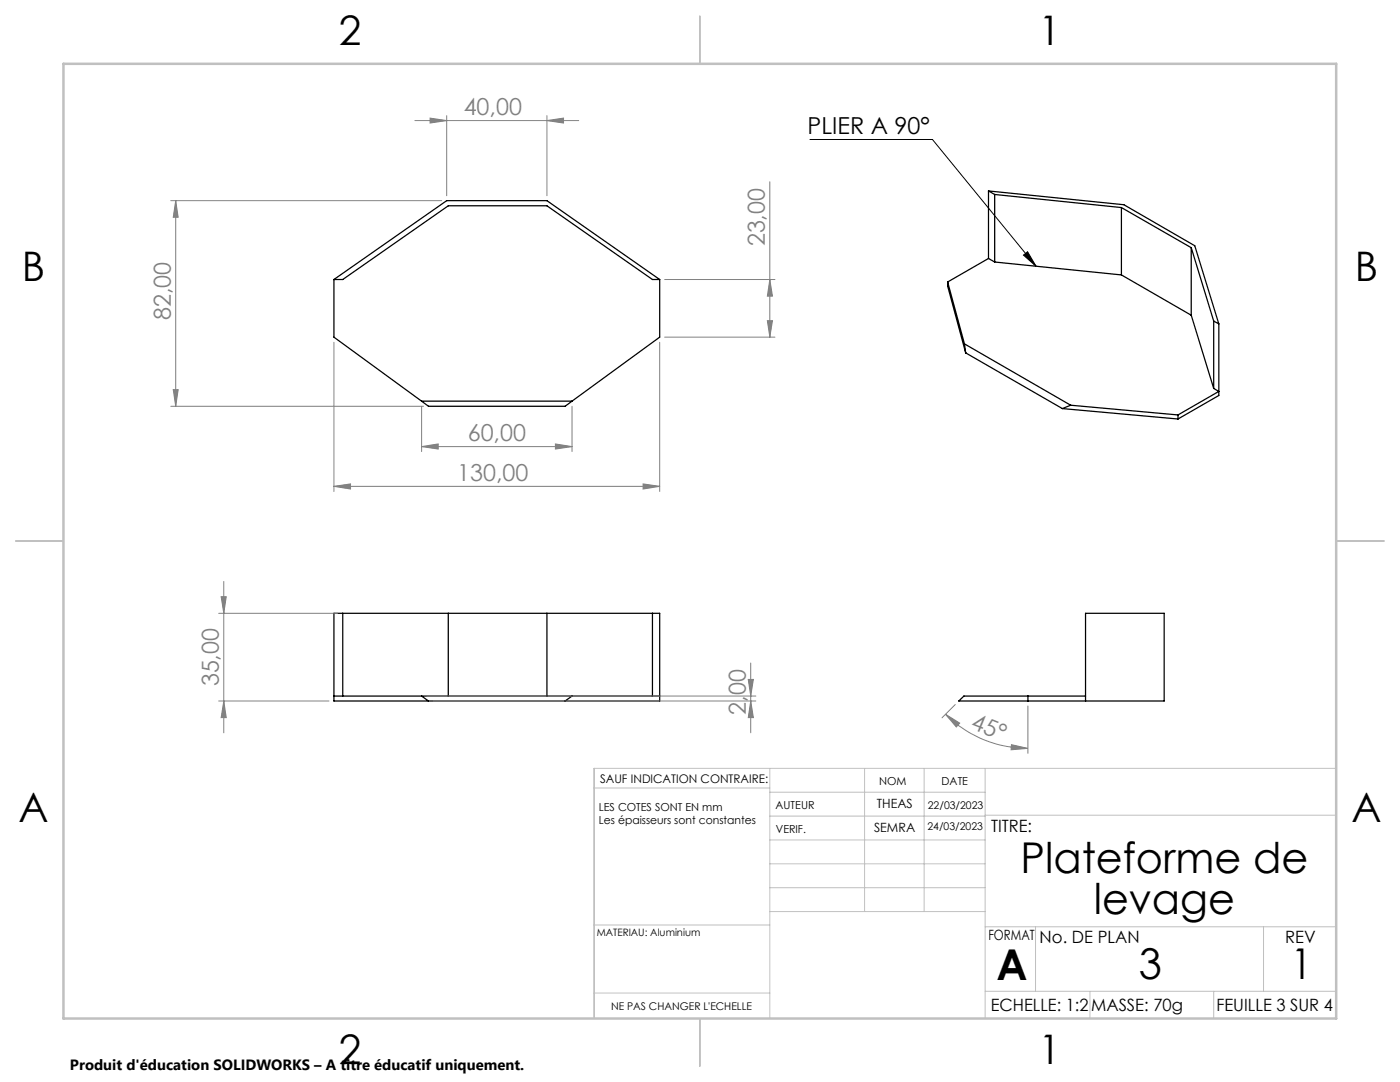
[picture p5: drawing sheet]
<svg xmlns="http://www.w3.org/2000/svg" width="279mm" height="216mm" viewBox="0 0 279 216" stroke-linecap="round" stroke-linejoin="round" font-family="sans-serif">
<defs><g id="words">
<g font-size="8.5">
<text x="203.7" y="174.2">Plateforme de</text>
<text x="218.3" y="182.3">levage</text>
<text x="198.9" y="195.5">A</text>
<text x="227.3" y="195.4">3</text>
<text x="257.6" y="195.4">1</text>
</g>
<g font-size="8.1">
<text x="67.6" y="8.9">2</text>
<text x="207.3" y="8.9">1</text>
<text x="4.4" y="56.2">B</text>
<text x="270.4" y="56.2">B</text>
<text x="3.7" y="164.1">A</text>
<text x="269.7" y="164.1">A</text>
<text x="67.6" y="212.4">2</text>
<text x="207.3" y="212.4">1</text>
</g>
<g font-size="4.7" fill="#808080">
<text x="92.5" y="23">40,00</text>
<text x="152.7" y="49.2" transform="rotate(-90 152.7 49.2)">23,00</text>
<text x="34.1" y="63.9" transform="rotate(-90 34.1 63.9)">82,00</text>
<text x="93.3" y="88.1">60,00</text>
<text x="91.2" y="96">130,00</text>
<text x="43.7" y="137" transform="rotate(-90 43.7 137)">35,00</text>
<text x="148.8" y="142.6" transform="rotate(-90 148.8 142.6)">2,00</text>
<text x="193.5" y="145.3" transform="rotate(22 193.5 145.3)">45°</text>
</g>
<text font-size="4.7" x="161.2" y="26.7">PLIER A 90°</text>
<g font-size="3.4">
<text x="197.8" y="166">TITRE:</text>
<text x="207.5" y="188.1">No. DE PLAN</text>
<text x="256.5" y="188.2">REV</text>
<text x="197.7" y="201.7">ECHELLE: 1:2</text>
<text x="217.7" y="201.8">MASSE: 70g</text>
<text x="242.7" y="201.8">FEUILLE 3 SUR 4</text>
</g>
<text font-size="3" x="14" y="213.5">Produit d'éducation SOLIDWORKS – A titre éducatif uniquement.</text>
<text font-size="2.8" x="197.3" y="187.5">FORMAT</text>
<g font-size="2.5">
<text x="175" y="161.3">THEAS</text>
<text x="174.4" y="166.1">SEMRA</text>
</g>
<text font-size="2.4" x="119.8" y="156.2">SAUF INDICATION CONTRAIRE:</text>
<g font-size="2.2">
<text x="119.5" y="161.8">LES COTES SONT EN mm</text>
<text x="154.8" y="161.4">AUTEUR</text>
<text x="175.4" y="156.6">NOM</text>
<text x="187.9" y="156.7">DATE</text>
<text x="119.5" y="164.4">Les épaisseurs sont constantes</text>
<text x="154.9" y="166.3">VERIF.</text>
</g>
<g font-size="2.1">
<text x="185.2" y="161.4">22/03/2023</text>
<text x="185.1" y="165.5">24/03/2023</text>
<text x="122" y="201.6">NE PAS CHANGER L'ECHELLE</text>
</g>
<text font-size="2" x="119.1" y="186.7">MATERIAU: Aluminium</text>
</g></defs>
<g fill="none" stroke="#000" stroke-width=".25">
<path d="M197.3 38.1l27 2.8 14.1 8.1 4.8 15.6M197.3 38.1l1.2 .7M197.3 38.1v13.5M198.5 38.8l25.3 2.6M198.5 38.8v13.5M66.6 55.8v11.5l17.5 12.7M66.6 55.8h1.8l21.1-14.7h19.6l21.1 14.7h1.5M66.6 55.8l22.5-15.8h20l22.6 15.8M131.7 55.8v11.5l-17.5 12.7M189.1 56.3l3.4 12.3M189.1 56.3v.8l3.6 13.3M197.3 51.6l-8.2 4.7"/>
<path d="M197.3 51.6l1.2 .7M198.5 52.3l25.3 2.6M223.8 54.9l13.9 8M223.8 41.4l13.9 8M223.8 41.4v13.5M237.7 49.4l4.5 14.7M237.7 49.4v13.5M192.5 68.6l21.2 12.3M192.5 68.6l.2 1.8M192.7 70.4l19.3 11.1M237.7 62.9l4.5 14.6M242.2 77.5l1 .6-8.1 4.7"/>
<path d="M242.2 64.1l1 .5M242.2 64.1v13.4M243.2 64.6v14.3l-8.1 4.7M84.1 80h30.1M84.1 80l1.4 1.1h27.3l1.4-1.1M212 81.5l23.1 2.1M213.7 80.9l-1.7 .6M213.7 80.9l21.4 1.9M235.1 82.8v.8M66.6 122.4h65.1v17.5h-65.1zM66.6 138.9h65.1M68.4 122.4v16.5"/>
<path d="M84.1 138.9l1.4 1M89.5 122.4v16.5M109.1 122.4v16.5M114.2 138.9l-1.4 1M130.2 122.4v16.5M205.1 138.9v1M216.6 138.9h-24.2l-1.1 1h41v-17.5h-15.7v17.5"/>
</g>
<path d="M161.6 27.8h24.5l20.7 25.3M204.3 50.9l.8-.7 1.7 2.9z" fill="none" stroke="#000" stroke-width=".2"/>
<g fill="none" stroke="#808080" stroke-width=".2">
<path d="M82.8 24.1h32.7M85.8 23.6l3.3 .5-3.3 .5zM89.1 23.1v16M109.1 24.1l3.4-.5v1zM109.1 23.1v16M153.6 36.3v31M34.1 40h54.1M35.1 40l.5 3.4h-1zM35.1 40v41.1M132.6 55.8h22.1M153.6 55.8l.6 3.3h-1.1zM34.6 77.8h1l-.5 3.3z"/>
<path d="M66.6 68.3v29.8M131.7 68.3v29.8M132.6 67.3h22.1M153.1 64h1.1l-.6 3.3zM34.1 81.1h50.4M66.6 97l3.4-.4v1zM66.6 97h65.1M84.1 89.1l3.4-.5v1zM84.1 81.1v9M84.1 89.1h30.1M110.8 88.6l3.4 .5-3.4 .5zM114.2 81.1v9"/>
<path d="M128.3 96.6l3.4 .4-3.4 .6zM44.1 119.1h1.1l-.5 3.3zM44.7 116v30.2M43.6 122.4h23.8M43.6 139.9h22.1M44.7 139.9l.5 3.3h-1.1zM85.2 138.9h65.6M86.5 139.9h64.3M149.3 135.6h1.1l-.6 3.3zM149.8 132.3v13.9M149.8 139.9l.6 3.3h-1.1zM188.7 142.5l2.8 1.8-.6 .8z"/>
<path d="M188.7 142.5a23.2 23.2 0 0 0 16.4 6.8M190.6 140.6l-2.6 2.6M201.9 148.6l3.2 .7-3.3 .3zM205.1 140.9v9.4"/>
</g>
<g fill="none" stroke="#c0c0c0" stroke-width=".2">
<path d="M118.6 157.2h35M153.6 153.3v49.9M153.6 158.1h43M172.5 153.3v28.6M184.4 153.3v28.6M196.6 153.3v49.9M266.7 153.3h-148.1v49.9M153.6 167.6h43M153.6 162.8h43M153.6 172.4h43M153.6 177.1h43M196.6 162.7h70.1"/>
<path d="M118.6 198.2h35M118.6 184.6h35M153.6 181.9h43M196.6 197.8h70.1M196.6 184.9h70.1M206.7 184.9v12.9M217.5 197.8v5.4M242.2 197.8v5.4M252.2 184.9v12.9"/>
</g>
<path d="M139.7 3.2v9.5M3.1 107.9h9.6M266.7 107.9h9.5M139.7 203.2v9.6" fill="none" stroke="#c0c0c0" stroke-width=".25"/>
<path d="M12.7 12.7h254v190.5h-254z" fill="none" stroke="#c0c0c0" stroke-width=".5"/>
<path d="M204.3 50.9l.8-.7 1.7 2.9z" fill="#000"/>
<g fill="#808080">
<path d="M109.1 24.1l3.4-.5v1zM85.8 23.6l3.3 .5-3.3 .5z"/>
<path d="M84.1 89.1l3.4-.5v1zM110.8 88.6l3.4 .5-3.4 .5z"/>
<path d="M66.6 97l3.4-.4v1zM128.3 96.6l3.4 .4-3.4 .6z"/>
<path d="M153.1 64h1.1l-.6 3.3zM153.6 55.8l.6 3.3h-1.1z"/>
<path d="M34.6 77.8h1l-.5 3.3zM35.1 40l.5 3.4h-1z"/>
<path d="M44.1 119.1h1.1l-.5 3.3zM44.7 139.9l.5 3.3h-1.1zM149.3 135.6h1.1l-.6 3.3zM149.8 139.9l.6 3.3h-1.1z"/>
<path d="M188.7 142.5l2.8 1.8-.6 .8zM201.9 148.6l3.2 .7-3.3 .3z"/>
</g>
<use href="#words"/>
</svg>
